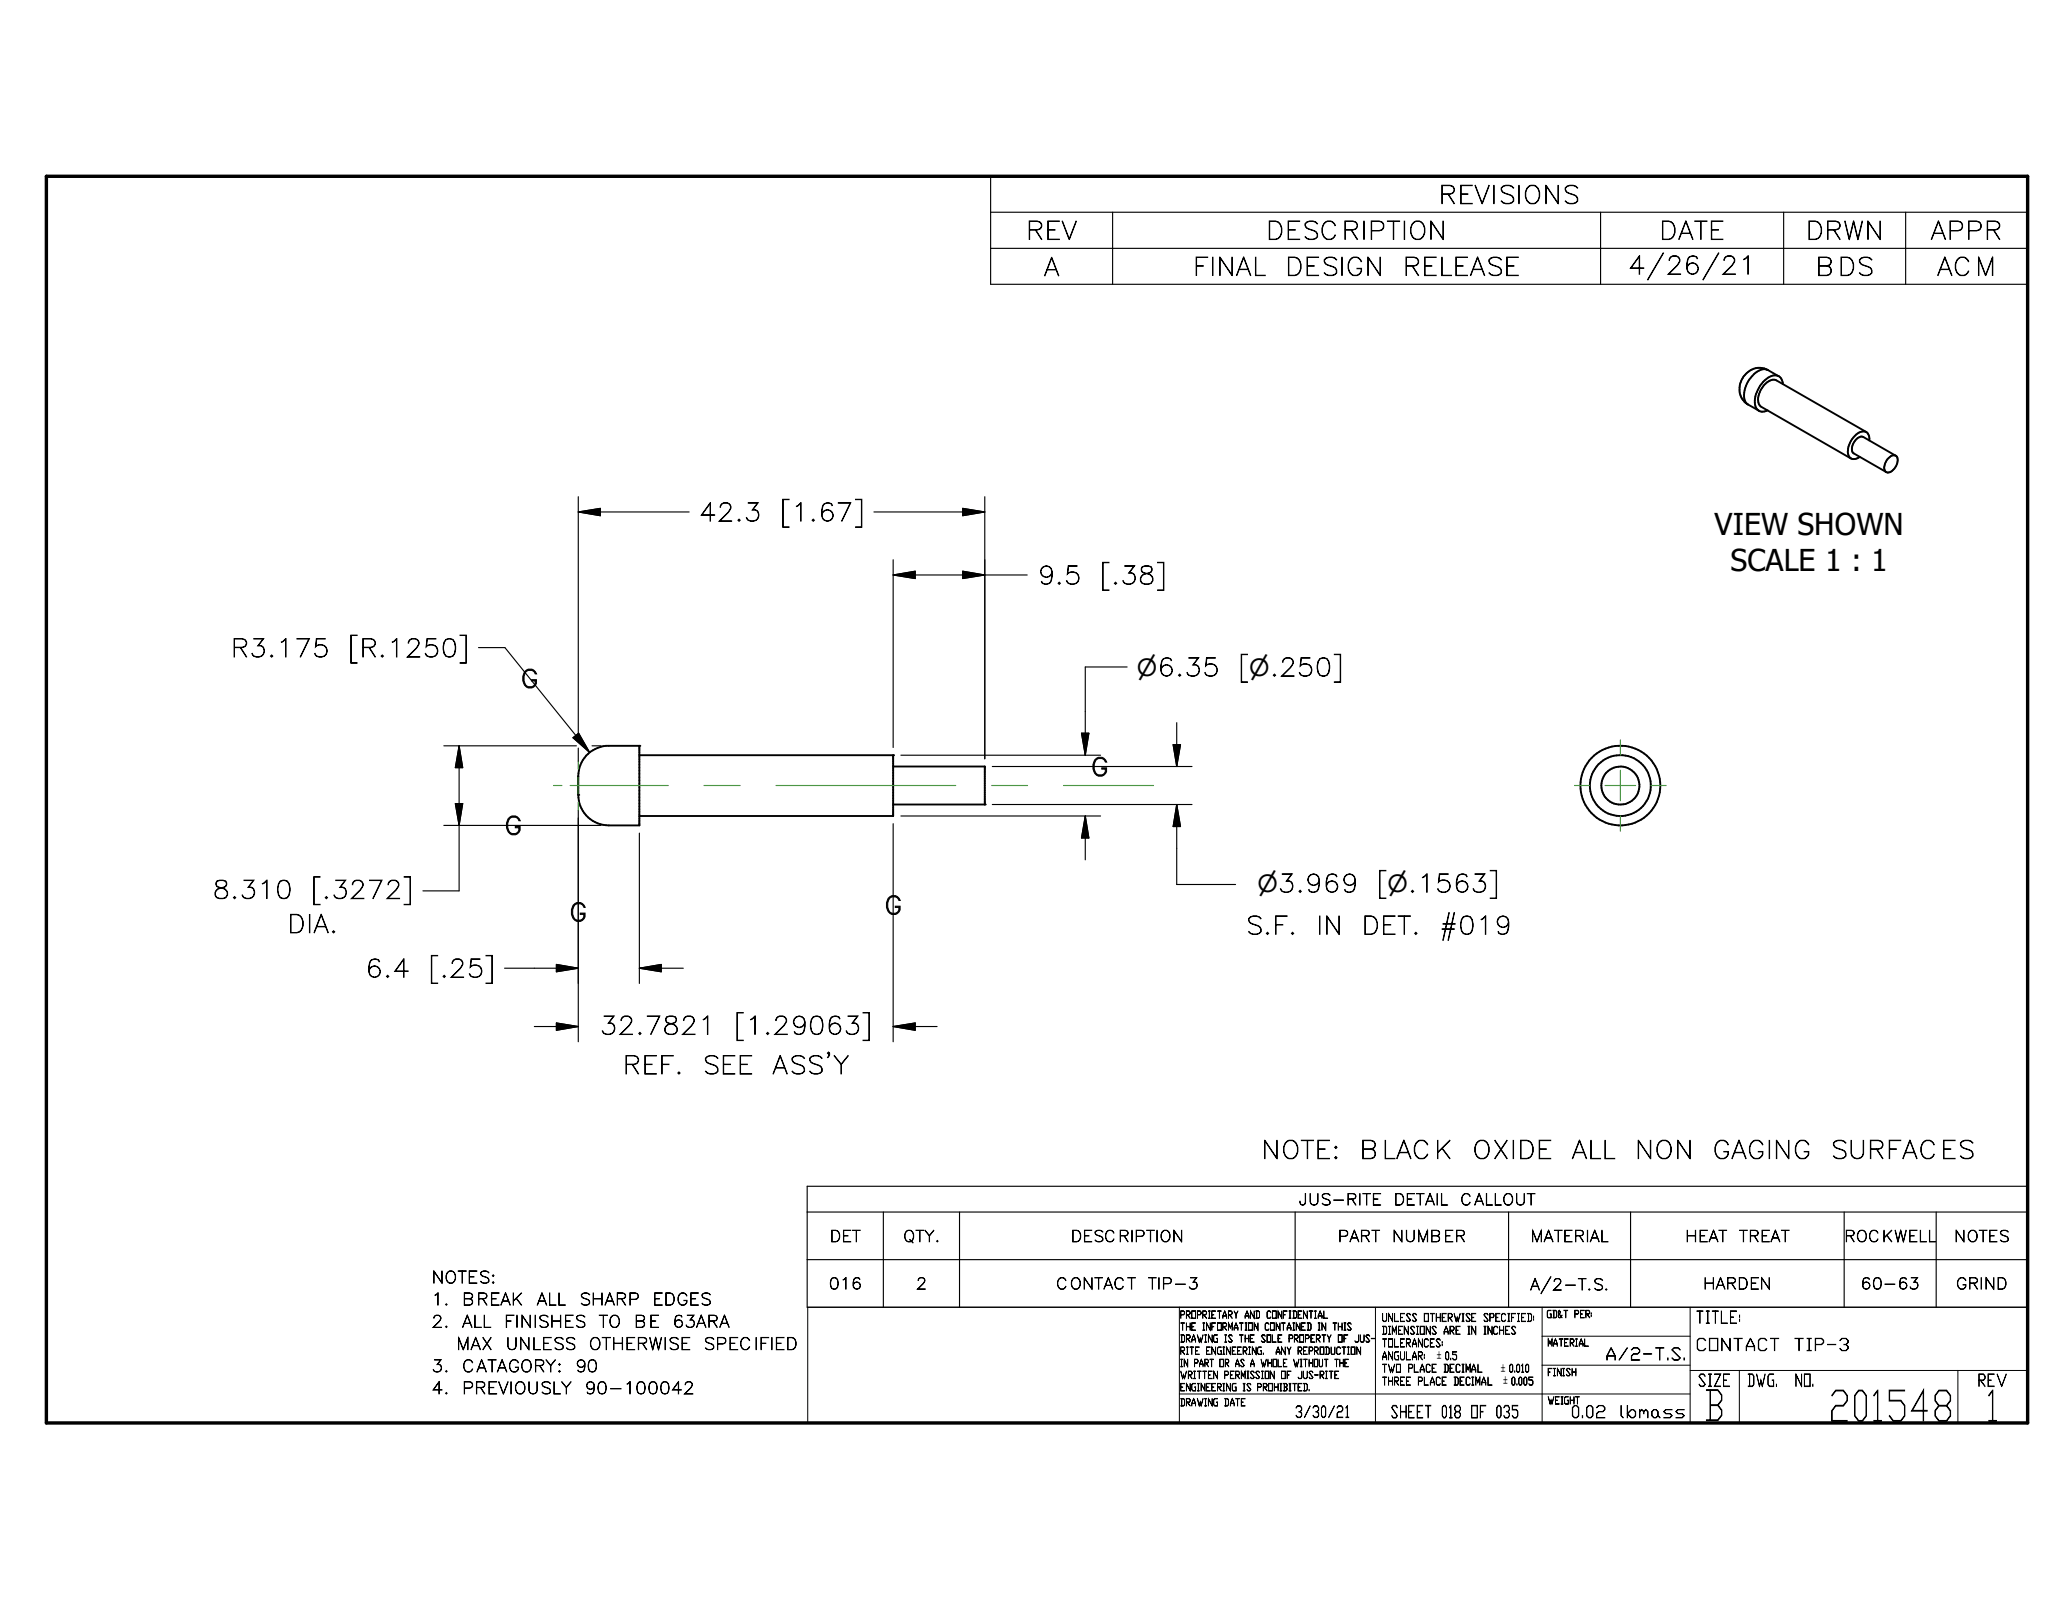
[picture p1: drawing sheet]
<svg xmlns="http://www.w3.org/2000/svg" width="279mm" height="216mm" viewBox="0 0 279 216" stroke-linecap="round" stroke-linejoin="round" font-family="sans-serif">
<defs><g id="words">
<g font-size="5.7">
<text x="246.6" y="191.7">201548</text>
<text x="267.8" y="191.7">1</text>
</g>
<text font-size="5.6" x="229.7" y="191.6">B</text>
<g font-size="4.1">
<text x="231.3" y="72.2">VIEW SHOWN</text>
<text x="233.5" y="77">SCALE 1 : 1</text>
</g>
<g font-size="3.4">
<text x="70.2" y="92.8">G</text>
<text x="147.1" y="104.7">G</text>
<text x="68" y="112.6">G</text>
<text x="76.8" y="124.3">G</text>
<text x="119.3" y="123.4">G</text>
</g>
<g font-size="3.3">
<text x="194.1" y="27.5">REVISIONS</text>
<text x="138.4" y="32.3">REV</text>
<text x="170.8" y="32.3">DESCRIPTION</text>
<text x="223.8" y="32.3">DATE</text>
<text x="243.6" y="32.3">DRWN</text>
<text x="260.4" y="32.3">APPR</text>
<text x="140.8" y="37.2">A</text>
<text x="160.9" y="37.2">FINAL</text>
<text x="173.4" y="37.2">DESIGN</text>
<text x="189.2" y="37.2">RELEASE</text>
<text x="219.6" y="37">4/26/21</text>
<text x="244.9" y="37.2">BDS</text>
<text x="261.3" y="37.2">ACM</text>
<text x="94.3" y="70.3">42.3</text>
<text x="105.3" y="70.3">[1.67]</text>
<text x="139.9" y="78.8">9.5</text>
<text x="148.4" y="78.8">[.38]</text>
<text x="31.1" y="88.6">R3.175</text>
<text x="47" y="88.6">[R.1250]</text>
<text x="167.1" y="91.2">[n.250]</text>
<text x="28.7" y="121.2">8.310</text>
<text x="38.7" y="125.9">DIA.</text>
<text x="42" y="121.2">[.3272]</text>
<text x="185.8" y="120.4">[n.1563]</text>
<text x="49.3" y="131.9">6.4</text>
<text x="57.8" y="131.9">[.25]</text>
<text x="168" y="126.1">S.F.</text>
<text x="177.5" y="126.1">IN</text>
<text x="183.7" y="126.1">DET.</text>
<text x="194.2" y="126.1">#019</text>
<text x="80.9" y="139.6">32.7821</text>
<text x="99.1" y="139.6">[1.29063]</text>
<text x="84" y="144.9">REF.</text>
<text x="94.7" y="144.9">SEE</text>
<text x="104.2" y="144.9">ASS'Y</text>
<text x="170.1" y="156.3">NOTE:</text>
<text x="183.4" y="156.3">BLACK</text>
<text x="198.6" y="156.3">OXIDE</text>
<text x="212" y="156.3">ALL</text>
<text x="220.5" y="156.3">NON</text>
<text x="231" y="156.3">GAGING</text>
<text x="246.9" y="156.3">SURFACES</text>
</g>
<g font-size="3.2">
<text x="153.4" y="91.2">n6.35</text>
<text x="169.6" y="120.4">n3.969</text>
</g>
<g font-size="2.3">
<text x="228.7" y="178.6">TITLE:</text>
<text x="216.5" y="183.5">A/2-T.S.</text>
<text x="228.7" y="182.2">CONTACT</text>
<text x="241.9" y="182.2">TIP-3</text>
<text x="187.6" y="191.3">SHEET 018 OF 035</text>
<text x="211.9" y="191.3">0.02</text>
<text x="218.4" y="191.3">lbmass</text>
<text x="229" y="187.1">SIZE</text>
<text x="235.7" y="187.1">DWG.</text>
<text x="242.1" y="187.1">NO.</text>
<text x="266.8" y="187.1">REV</text>
</g>
<g font-size="2.2">
<text x="58.2" y="173.1">NOTES:</text>
<text x="58.2" y="176.1">1.</text>
<text x="58.2" y="179.1">2.</text>
<text x="62.3" y="176.1">BREAK</text>
<text x="62.3" y="179.1">ALL</text>
<text x="68" y="179.1">FINISHES</text>
<text x="72.4" y="176.1">ALL</text>
<text x="78.1" y="176.1">SHARP</text>
<text x="80.8" y="179.1">TO</text>
<text x="85.5" y="179.1">BE</text>
<text x="88" y="176.1">EDGES</text>
<text x="90.7" y="179.1">63ARA</text>
<text x="58.2" y="185.1">3.</text>
<text x="61.5" y="182.1">MAX</text>
<text x="62.3" y="185.1">CATAGORY:</text>
<text x="68.2" y="182.1">UNLESS</text>
<text x="77.6" y="185.1">90</text>
<text x="79.4" y="182.1">OTHERWISE</text>
<text x="94.9" y="182.1">SPECIFIED</text>
<text x="58.2" y="188.1">4.</text>
<text x="62.3" y="188.1">PREVIOUSLY</text>
<text x="78.8" y="188.1">90-100042</text>
</g>
<g font-size="2.1">
<text x="111.9" y="167.6">DET</text>
<text x="121.8" y="167.6">QTY.</text>
<text x="144.4" y="167.6">DESCRIPTION</text>
<text x="175.2" y="162.6">JUS-RITE</text>
<text x="180.5" y="167.6">PART</text>
<text x="187.8" y="167.6">NUMBER</text>
<text x="188" y="162.6">DETAIL</text>
<text x="197" y="162.6">CALLOUT</text>
<text x="206.5" y="167.6">MATERIAL</text>
<text x="227.3" y="167.6">HEAT</text>
<text x="234.6" y="167.6">TREAT</text>
<text x="248.8" y="167.6">ROCKWELL</text>
<text x="263.6" y="167.6">NOTES</text>
<text x="111.8" y="173.9">016</text>
<text x="123.6" y="173.9">2</text>
<text x="142.5" y="173.9">CONTACT</text>
<text x="154.9" y="173.9">TIP-3</text>
<text x="229.7" y="173.9">HARDEN</text>
<text x="251" y="173.9">60-63</text>
<text x="263.9" y="173.9">GRIND</text>
<text x="206.4" y="174.1">A/2-T.S.</text>
<text x="174.7" y="191.3">3/30/21</text>
</g>
<g font-size="1.5">
<text x="186.4" y="178.3">UNLESS OTHERWISE SPECIFIED:</text>
<text x="186.4" y="180">DIMENSIONS ARE IN INCHES</text>
<text x="186.4" y="181.7">TOLERANCES:</text>
<text x="186.4" y="183.5">ANGULAR:</text>
<text x="186.4" y="185.2">TWO PLACE DECIMAL</text>
<text x="186.4" y="186.9">THREE PLACE DECIMAL</text>
</g>
<g font-size="1.4">
<text x="193.9" y="183.4">`0.5</text>
<text x="202.5" y="185.1">`0.010</text>
<text x="202.8" y="186.8">`0.005</text>
</g>
<g font-size="1.3">
<text x="159.2" y="177.9">PROPRIETARY AND CONFIDENTIAL</text>
<text x="159.2" y="179.5">THE INFORMATION CONTAINED IN THIS</text>
<text x="208.6" y="177.8">GD&amp;T PER:</text>
<text x="159.2" y="181.1">DRAWING IS THE SOLE PROPERTY OF JUS-</text>
<text x="159.2" y="182.8">RITE ENGINEERING.</text>
<text x="159.2" y="184.4">IN PART OR AS A WHOLE WITHOUT THE</text>
<text x="172" y="182.8">ANY REPRODUCTION</text>
<text x="208.7" y="181.7">MATERIAL</text>
<text x="208.7" y="185.6">FINISH</text>
<text x="159.2" y="189.7">DRAWING DATE</text>
<text x="159.2" y="186">WRITTEN PERMISSION OF JUS-RITE</text>
<text x="159.2" y="187.7">ENGINEERING IS PROHIBITED.</text>
<text x="208.7" y="189.4">WEIGHT</text>
</g>
</g></defs>
<g fill="none" stroke="#000" stroke-width=".25">
<path d="M235.7 54.5l1.6 .9M238.2 49.8a2.78 2.78 0 0 0-3.5 3 2.29 2.29 0 0 0 1 1.7M240 50.8l-1.5-.9a1.97 1.97 0 0 0-2.3 1.1 3.2 3.2 0 0 0-.7 3.3l.2 .2M240 50.8l.4 .4 .1 .6M240 50.8a1.94 1.94 0 0 0-2.2 .8 3.3 3.3 0 0 0-.8 3.6 1.09 1.09 0 0 0 1.5 .2M251.8 58.3l-12.1-7a1.69 1.69 0 0 0-2 1.1 1.97 1.97 0 0 0-.2 2.4l12.2 7.1M252.2 59.4a.93 .93 0 0 0-.4-1.1 .93 .93 0 0 0-1.2 .2 3 3 0 0 0-1.2 2.9 .83 .83 0 0 0 1.3 .4l.2-.1M254.7 61.9a.76 .76 0 0 1 1.3-.2 1.76 1.76 0 0 1-1.3 2.1 .81 .81 0 0 1-.4-1.3zM255.7 61.5l-4.3-2.5a1.22 1.22 0 0 0-1.4 .9 1.02 1.02 0 0 0 .1 1.3l4.4 2.5M78 107.3h.1M86.3 100.6h.1M86.3 100.6v10.8h-4.2a4.1 4.1 0 0 1-4.1-4.1"/>
<path d="M86.3 100.6h-4.5a4.1 4.1 0 0 0-3.8 4.1v2.6M86.3 101.9h34.2M120.5 101.9h.1M120.5 101.9v8.2h-34.2M120.5 103.4h12.4v5.2M120.5 108.6h12.4M132.9 108.6h.1"/>
<circle cx="218.6" cy="106" r="5.4"/>
<circle cx="218.6" cy="106" r="4.1"/>
<circle cx="218.6" cy="106" r="2.57"/>
</g>
<path d="M6.3 23.8h267.3v168.2h-267.3z" fill="none" stroke="#000" stroke-width=".46"/>
<path d="M109 176.4h164.6v15.6h-164.6zM159.1 176.4v15.6M185.6 176.4v15.6M208 176.4v15.6M228 176.4v15.6M159.1 188.1h68.9M208 180.3h20M208 184.2h20M228 184.9h45.6M234.7 184.9v7.1M264.1 184.9v7.1" fill="none" stroke="#000" stroke-width=".13"/>
<g fill="none" stroke="#000" stroke-width=".15">
<path d="M133.6 23.8h140v14.6h-140zM133.6 28.6h140M133.6 33.5h140M150.1 28.6v9.8M215.9 28.6v9.8M240.6 28.6v9.8M257.1 28.6v9.8M78 67v32.1M78 69.1h15M78 69.1l3-.5v1zM117.9 69.1h15M120.5 77.6h18.1"/>
<path d="M120.5 77.6l3-.5v1zM120.5 75.5v25.4M129.9 77.1l3 .5-3 .5zM129.9 68.6l3 .5-3 .5zM132.9 67v35.4M64.6 87.4h3.5l11.4 14.1M77.3 99.5l.8-.6 1.4 2.6zM145.9 98.9h1l-.5 3zM152.1 90h-5.7v11.9M158.8 97.5v5.9M59.9 111.4h21.2M59.9 100.6h17.9"/>
<path d="M61.4 108.4h1l-.5 3zM61.9 100.6v19.6h-4.8M61.9 100.6l.5 3h-1zM78 100.9v1.8M78 109.3v31.3M79.9 100.6h1.2M86.3 112.4v20.3M120.5 111.1v29.5M121.5 110.1h27M121.5 101.9h27M133.9 108.6h26.9M133.9 103.4h26.9"/>
<path d="M146.4 110.1v5.9M146.4 110.1l.5 3h-1zM158.3 100.5h1l-.5 2.9zM158.8 108.6v10.8h7.9M158.8 108.6l.5 2.9h-1zM68.1 130.6h9.9M72.1 138.5h5.9M75.1 138l2.9 .5-2.9 .5zM75.1 130.1l2.9 .5-2.9 .5zM86.3 130.6h5.9M86.3 130.6l2.9-.5v1zM120.5 138.5l3-.5v1z"/>
<path d="M120.5 138.5h5.9M108.9 160.1h164.7v16.3h-164.7zM108.9 163.5h164.7M108.9 170h164.7M119.2 163.5v12.9M129.5 163.5v12.9M174.7 163.5v12.9M203.5 163.5v12.9M220 163.5v12.9M248.8 163.5v12.9M261.2 163.5v12.9"/>
</g>
<g fill="#000" stroke="#000" stroke-width=".15">
<path d="M78 69.1l3-.5v1zM120.5 77.6l3-.5v1zM129.9 77.1l3 .5-3 .5zM129.9 68.6l3 .5-3 .5zM77.3 99.5l.8-.6 1.4 2.6zM145.9 98.9h1l-.5 3zM61.4 108.4h1l-.5 3zM61.9 100.6l.5 3h-1zM146.4 110.1l.5 3h-1zM158.3 100.5h1l-.5 2.9zM158.8 108.6l.5 2.9h-1zM75.1 138l2.9 .5-2.9 .5z"/>
<path d="M75.1 130.1l2.9 .5-2.9 .5zM86.3 130.6l2.9-.5v1zM120.5 138.5l3-.5v1z"/>
</g>
<g fill="none" stroke="#23a718" stroke-width=".15">
<path d="M218.6 99.9v2M74.7 106h1.1M76.9 106h13.2M78 102.7v1.1M78 104.9v2.2M78 108.2v1.1M95 106h4.8M104.7 106h24.2M133.8 106h4.8M143.5 106h12.1M212.4 106h2.1M216.5 106h4.2"/>
<path d="M218.6 103.9v4.2M218.6 110.1v2.1M222.7 106h2.1"/>
</g>
<use href="#words"/>
</svg>
